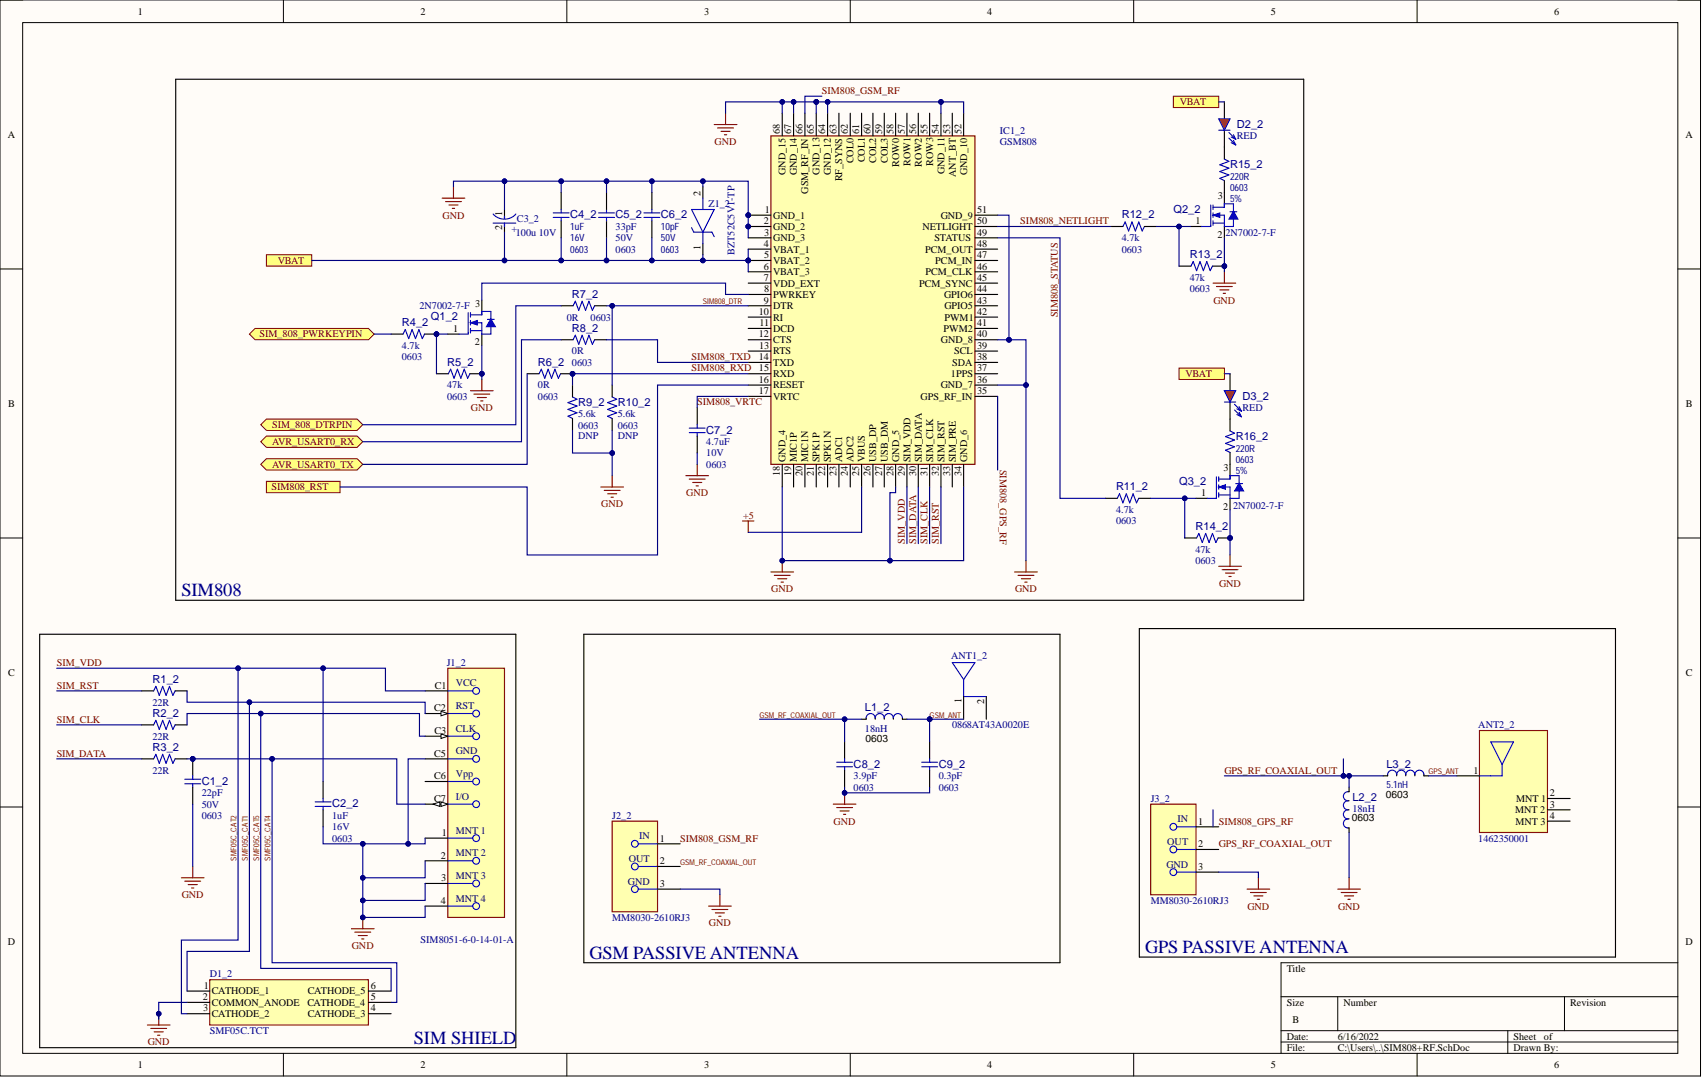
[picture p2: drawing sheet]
<svg xmlns="http://www.w3.org/2000/svg" width="381mm" height="241mm" viewBox="0 0 381 241" stroke-linecap="round" stroke-linejoin="round" font-family="sans-serif">
<defs><g id="words">
<g font-size="4.1" fill="#000080">
<text x="40.6" y="133.5">SIM808</text>
<text x="132" y="214.6">GSM PASSIVE ANTENNA</text>
<text x="256.3" y="213.3">GPS PASSIVE ANTENNA</text>
<text x="92.6" y="233.6">SIM SHIELD</text>
</g>
<g font-size="2.5" fill="#000080">
<text x="276.9" y="28.6">D2_2</text>
<text x="275.3" y="37.6">R15_2</text>
<text x="262.7" y="47.6">Q2_2</text>
<text x="127.7" y="48.9">C4_2</text>
<text x="137.8" y="48.9">C5_2</text>
<text x="148" y="48.9">C6_2</text>
<text x="251.1" y="48.9">R12_2</text>
<text x="266.3" y="57.8">R13_2</text>
<text x="96.4" y="71.7">Q1_2</text>
<text x="128" y="66.6">R7_2</text>
<text x="90" y="73">R4_2</text>
<text x="128" y="74.2">R8_2</text>
<text x="100.1" y="81.8">R5_2</text>
<text x="120.4" y="81.8">R6_2</text>
<text x="278.1" y="89.4">D3_2</text>
<text x="129.4" y="90.8">R9_2</text>
<text x="138.3" y="90.8">R10_2</text>
<text x="158.1" y="97.1">C7_2</text>
<text x="276.6" y="98.4">R16_2</text>
<text x="249.8" y="109.7">R11_2</text>
<text x="263.9" y="108.5">Q3_2</text>
<text x="267.6" y="118.6">R14_2</text>
<text x="34.1" y="152.8">R1_2</text>
<text x="34.1" y="160.4">R2_2</text>
<text x="193.6" y="159.2">L1_2</text>
<text x="34.1" y="168">R3_2</text>
<text x="191.1" y="171.8">C8_2</text>
<text x="210.1" y="171.8">C9_2</text>
<text x="310.4" y="171.8">L3_2</text>
<text x="45.2" y="175.7">C1_2</text>
<text x="302.8" y="179.2">L2_2</text>
<text x="74.4" y="180.7">C2_2</text>
</g>
<g font-size="2.3">
<text x="30.9" y="3.3">1</text>
<text x="94.1" y="3.3">2</text>
<text x="157.6" y="3.3">3</text>
<text x="221" y="3.3">4</text>
<text x="284.5" y="3.3">5</text>
<text x="347.9" y="3.3">6</text>
<text x="174.6" y="29.9" transform="rotate(-90 174.6 29.9)">68</text>
<text x="177.1" y="29.9" transform="rotate(-90 177.1 29.9)">67</text>
<text x="179.7" y="29.9" transform="rotate(-90 179.7 29.9)">66</text>
<text x="182.2" y="29.9" transform="rotate(-90 182.2 29.9)">65</text>
<text x="184.8" y="29.9" transform="rotate(-90 184.8 29.9)">64</text>
<text x="187.3" y="29.9" transform="rotate(-90 187.3 29.9)">63</text>
<text x="189.8" y="29.9" transform="rotate(-90 189.8 29.9)">62</text>
<text x="192.4" y="29.9" transform="rotate(-90 192.4 29.9)">61</text>
<text x="194.9" y="29.9" transform="rotate(-90 194.9 29.9)">60</text>
<text x="197.4" y="29.9" transform="rotate(-90 197.4 29.9)">59</text>
<text x="200" y="29.9" transform="rotate(-90 200 29.9)">58</text>
<text x="202.5" y="29.9" transform="rotate(-90 202.5 29.9)">57</text>
<text x="205.1" y="29.9" transform="rotate(-90 205.1 29.9)">56</text>
<text x="207.6" y="29.9" transform="rotate(-90 207.6 29.9)">55</text>
<text x="210.1" y="29.9" transform="rotate(-90 210.1 29.9)">54</text>
<text x="212.7" y="29.9" transform="rotate(-90 212.7 29.9)">53</text>
<text x="215.2" y="29.9" transform="rotate(-90 215.2 29.9)">52</text>
<text x="1.7" y="30.9">A</text>
<text x="377.3" y="30.9">A</text>
<text x="175.9" y="39.2" transform="rotate(-90 175.9 39.2)">GND_15</text>
<text x="178.4" y="39.2" transform="rotate(-90 178.4 39.2)">GND_14</text>
<text x="183.5" y="39.1" transform="rotate(-90 183.5 39.1)">GND_13</text>
<text x="186" y="39.2" transform="rotate(-90 186 39.2)">GND_12</text>
<text x="188.6" y="40.6" transform="rotate(-90 188.6 40.6)">RF_SYNS</text>
<text x="191.1" y="36.6" transform="rotate(-90 191.1 36.6)">COL0</text>
<text x="193.6" y="36.4" transform="rotate(-90 193.6 36.4)">COL1</text>
<text x="196.2" y="36.5" transform="rotate(-90 196.2 36.5)">COL2</text>
<text x="198.7" y="36.5" transform="rotate(-90 198.7 36.5)">COL3</text>
<text x="201.2" y="37.3" transform="rotate(-90 201.2 37.3)">ROW0</text>
<text x="203.8" y="37.1" transform="rotate(-90 203.8 37.1)">ROW1</text>
<text x="206.3" y="37.3" transform="rotate(-90 206.3 37.3)">ROW2</text>
<text x="208.9" y="37.2" transform="rotate(-90 208.9 37.2)">ROW3</text>
<text x="211.4" y="39" transform="rotate(-90 211.4 39)">GND_11</text>
<text x="213.9" y="39.6" transform="rotate(-90 213.9 39.6)">ANT_BT</text>
<text x="216.5" y="39.2" transform="rotate(-90 216.5 39.2)">GND_10</text>
<text x="156.8" y="43.9" transform="rotate(-90 156.8 43.9)">2</text>
<text x="171.2" y="47.7">1</text>
<text x="180.9" y="43.3" transform="rotate(-90 180.9 43.3)">GSM_RF_IN</text>
<text x="218.8" y="47.7">51</text>
<text x="272.6" y="44.6">3</text>
<text x="112.4" y="51.5" transform="rotate(-90 112.4 51.5)">2</text>
<text x="112.4" y="48.4" transform="rotate(-90 112.4 48.4)">1</text>
<text x="171" y="50.2">2</text>
<text x="171.1" y="52.7">3</text>
<text x="173.1" y="48.9">GND_1</text>
<text x="173.1" y="51.5">GND_2</text>
<text x="173.1" y="54">GND_3</text>
<text x="206.5" y="51.5">NETLIGHT</text>
<text x="209.2" y="54">STATUS</text>
<text x="210.6" y="48.9">GND_9</text>
<text x="218.8" y="52.7">49</text>
<text x="218.8" y="50.2">50</text>
<text x="267.7" y="50.2">1</text>
<text x="272.5" y="53.2">2</text>
<text x="156.8" y="55.9" transform="rotate(-90 156.8 55.9)">1</text>
<text x="171" y="55.3">4</text>
<text x="171" y="57.8">5</text>
<text x="173.1" y="56.5">VBAT_1</text>
<text x="173.1" y="59.1">VBAT_2</text>
<text x="207.1" y="56.5">PCM_OUT</text>
<text x="209.4" y="59.1">PCM_IN</text>
<text x="218.8" y="57.8">47</text>
<text x="218.8" y="55.3">48</text>
<text x="171" y="60.3">6</text>
<text x="171" y="62.9">7</text>
<text x="171" y="65.4">8</text>
<text x="173.1" y="61.6">VBAT_3</text>
<text x="173.1" y="64.1">VDD_EXT</text>
<text x="205.7" y="64.1">PCM_SYNC</text>
<text x="207.2" y="61.6">PCM_CLK</text>
<text x="218.8" y="65.4">44</text>
<text x="218.8" y="62.9">45</text>
<text x="218.8" y="60.3">46</text>
<text x="169.9" y="70.5">10</text>
<text x="171" y="67.9">9</text>
<text x="173.1" y="66.7">PWRKEY</text>
<text x="173.1" y="69.2">DTR</text>
<text x="173.1" y="71.7">RI</text>
<text x="211.4" y="66.7">GPIO6</text>
<text x="211.4" y="71.7">PWM1</text>
<text x="211.4" y="69.2">GPIO5</text>
<text x="218.8" y="70.5">42</text>
<text x="218.8" y="67.9">43</text>
<text x="101.4" y="74.3">1</text>
<text x="106.3" y="77.3">2</text>
<text x="169.9" y="75.5">12</text>
<text x="170" y="73">11</text>
<text x="173.1" y="74.3">DCD</text>
<text x="173.1" y="76.8">CTS</text>
<text x="210.6" y="76.8">GND_8</text>
<text x="211.2" y="74.3">PWM2</text>
<text x="218.8" y="75.5">40</text>
<text x="218.8" y="73">41</text>
<text x="169.9" y="80.6">14</text>
<text x="169.9" y="83.2">15</text>
<text x="169.9" y="78.1">13</text>
<text x="173.1" y="79.3">RTS</text>
<text x="173.1" y="81.9">TXD</text>
<text x="213.2" y="81.9">SDA</text>
<text x="213.6" y="79.3">SCL</text>
<text x="218.8" y="83.2">37</text>
<text x="218.8" y="80.6">38</text>
<text x="218.8" y="78.1">39</text>
<text x="169.9" y="85.7">16</text>
<text x="169.9" y="88.2">17</text>
<text x="173.1" y="84.4">RXD</text>
<text x="173.1" y="87">RESET</text>
<text x="173.1" y="89.5">VRTC</text>
<text x="206.1" y="89.5">GPS_RF_IN</text>
<text x="210.6" y="87">GND_7</text>
<text x="212.9" y="84.4">1PPS</text>
<text x="218.8" y="88.2">35</text>
<text x="218.8" y="85.7">36</text>
<text x="1.8" y="91.1">B</text>
<text x="377.4" y="91.1">B</text>
<text x="174.6" y="106.6" transform="rotate(-90 174.6 106.6)">18</text>
<text x="175.9" y="103.4" transform="rotate(-90 175.9 103.4)">GND_4</text>
<text x="177.1" y="106.6" transform="rotate(-90 177.1 106.6)">19</text>
<text x="178.4" y="103.4" transform="rotate(-90 178.4 103.4)">MIC1P</text>
<text x="179.7" y="106.6" transform="rotate(-90 179.7 106.6)">20</text>
<text x="180.9" y="103.4" transform="rotate(-90 180.9 103.4)">MIC1N</text>
<text x="182.2" y="106.5" transform="rotate(-90 182.2 106.5)">21</text>
<text x="183.5" y="103.4" transform="rotate(-90 183.5 103.4)">SPK1P</text>
<text x="184.8" y="106.6" transform="rotate(-90 184.8 106.6)">22</text>
<text x="186" y="103.4" transform="rotate(-90 186 103.4)">SPK1N</text>
<text x="187.3" y="106.6" transform="rotate(-90 187.3 106.6)">23</text>
<text x="188.6" y="103.4" transform="rotate(-90 188.6 103.4)">ADC1</text>
<text x="189.8" y="106.6" transform="rotate(-90 189.8 106.6)">24</text>
<text x="191.1" y="103.4" transform="rotate(-90 191.1 103.4)">ADC2</text>
<text x="192.4" y="106.6" transform="rotate(-90 192.4 106.6)">25</text>
<text x="193.6" y="103.4" transform="rotate(-90 193.6 103.4)">VBUS</text>
<text x="194.9" y="106.6" transform="rotate(-90 194.9 106.6)">26</text>
<text x="196.2" y="103.4" transform="rotate(-90 196.2 103.4)">USB_DP</text>
<text x="197.4" y="106.6" transform="rotate(-90 197.4 106.6)">27</text>
<text x="198.7" y="103.4" transform="rotate(-90 198.7 103.4)">USB_DM</text>
<text x="200" y="106.6" transform="rotate(-90 200 106.6)">28</text>
<text x="201.2" y="103.4" transform="rotate(-90 201.2 103.4)">GND_5</text>
<text x="202.5" y="106.6" transform="rotate(-90 202.5 106.6)">29</text>
<text x="203.8" y="103.4" transform="rotate(-90 203.8 103.4)">SIM_VDD</text>
<text x="205.1" y="106.6" transform="rotate(-90 205.1 106.6)">30</text>
<text x="206.3" y="103.4" transform="rotate(-90 206.3 103.4)">SIM_DATA</text>
<text x="207.6" y="106.5" transform="rotate(-90 207.6 106.5)">31</text>
<text x="208.9" y="103.4" transform="rotate(-90 208.9 103.4)">SIM_CLK</text>
<text x="210.1" y="106.6" transform="rotate(-90 210.1 106.6)">32</text>
<text x="211.4" y="103.4" transform="rotate(-90 211.4 103.4)">SIM_RST</text>
<text x="212.7" y="106.6" transform="rotate(-90 212.7 106.6)">33</text>
<text x="213.9" y="103.4" transform="rotate(-90 213.9 103.4)">SIM_PRE</text>
<text x="215.2" y="106.6" transform="rotate(-90 215.2 106.6)">34</text>
<text x="216.5" y="103.4" transform="rotate(-90 216.5 103.4)">GND_6</text>
<text x="273.9" y="105.5">3</text>
<text x="268.9" y="111">1</text>
<text x="273.8" y="114.1">2</text>
<text x="1.8" y="151.3">C</text>
<text x="97.3" y="154.1">C1</text>
<text x="377.4" y="151.3">C</text>
<text x="97.2" y="159.2">C2</text>
<text x="215.2" y="157.3" transform="rotate(-90 215.2 157.3)">1</text>
<text x="220.3" y="157.5" transform="rotate(-90 220.3 157.5)">2</text>
<text x="97.2" y="164.3">C3</text>
<text x="193.8" y="166.1">0603</text>
<text x="97.2" y="169.4">C5</text>
<text x="329.8" y="173.2">1</text>
<text x="97.2" y="174.4">C6</text>
<text x="97.2" y="179.5">C7</text>
<text x="310.2" y="178.5">0603</text>
<text x="339.4" y="179.5">MNT 1</text>
<text x="346.9" y="178.2">2</text>
<text x="268.2" y="184.6">1</text>
<text x="302.6" y="183.8">0603</text>
<text x="339.2" y="182">MNT 2</text>
<text x="339.3" y="184.6">MNT 3</text>
<text x="346.9" y="180.8">3</text>
<text x="346.9" y="183.3">4</text>
<text x="98.9" y="187.1">1</text>
<text x="147.7" y="188.4">1</text>
<text x="268.2" y="189.6">2</text>
<text x="98.7" y="192.2">2</text>
<text x="98.8" y="197.2">3</text>
<text x="147.7" y="193.4">2</text>
<text x="268.2" y="194.7">3</text>
<text x="98.7" y="202.3">4</text>
<text x="147.7" y="198.5">3</text>
<text x="1.7" y="211.5">D</text>
<text x="377.3" y="211.5">D</text>
<text x="45.6" y="221.3">1</text>
<text x="83" y="221.3">6</text>
<text x="288" y="217.5">Title</text>
<text x="45.4" y="223.9">2</text>
<text x="45.5" y="226.4">3</text>
<text x="47.5" y="222.6">CATHODE_1</text>
<text x="47.5" y="225.1">COMMON_ANODE</text>
<text x="47.5" y="227.7">CATHODE_2</text>
<text x="68.8" y="225.1">CATHODE_4</text>
<text x="68.9" y="222.6">CATHODE_5</text>
<text x="68.9" y="227.7">CATHODE_3</text>
<text x="83" y="223.9">5</text>
<text x="83" y="226.4">4</text>
<text x="288" y="225.1">Size</text>
<text x="300.7" y="225.1">Number</text>
<text x="351.5" y="225.1">Revision</text>
<text x="288" y="232.7">Date:</text>
<text x="289.3" y="228.9">B</text>
<text x="299.5" y="232.7">6/16/2022</text>
<text x="338.8" y="232.7">Sheet</text>
<text x="345.6" y="232.7">of</text>
<text x="30.9" y="239.1">1</text>
<text x="94.1" y="239.1">2</text>
<text x="157.6" y="239.1">3</text>
<text x="221" y="239.1">4</text>
<text x="284.5" y="239.1">5</text>
<text x="288" y="235.3">File:</text>
<text x="299.5" y="235.3">C:\Users\..\SIM808+RF.SchDoc</text>
<text x="338.8" y="235.3">Drawn By:</text>
<text x="347.9" y="239.1">6</text>
</g>
<g font-size="2.3" fill="#800000">
<text x="184" y="21">SIM808_GSM_RF</text>
<text x="264.1" y="23.6">VBAT</text>
<text x="160" y="32.4">GND</text>
<text x="99.1" y="48.9">GND</text>
<text x="228.4" y="50.2">SIM808_NETLIGHT</text>
<text x="62.2" y="59.1">VBAT</text>
<text x="236.8" y="71" transform="rotate(-90 236.8 71)">SIM808_STATUS</text>
<text x="271.6" y="67.9">GND</text>
<text x="58.1" y="75.5">SIM_808_PWRKEYPIN</text>
<text x="154.8" y="80.6">SIM808_TXD</text>
<text x="154.8" y="83.2">SIM808_RXD</text>
<text x="265.4" y="84.4">VBAT</text>
<text x="60.9" y="95.8">SIM_808_DTRPIN</text>
<text x="105.4" y="92">GND</text>
<text x="156.1" y="90.8">SIM808_VRTC</text>
<text x="60.9" y="99.6">AVR_USART0_RX</text>
<text x="60.9" y="104.7">AVR_USART0_TX</text>
<text x="223.8" y="105.2" transform="rotate(90 223.8 105.2)">SIM808_GPS_RF</text>
<text x="60.8" y="109.8">SIM808_RST</text>
<text x="134.6" y="113.6">GND</text>
<text x="153.6" y="111">GND</text>
<text x="166.4" y="116.1">+5</text>
<text x="202.5" y="121.7" transform="rotate(-90 202.5 121.7)">SIM_VDD</text>
<text x="205.1" y="121.7" transform="rotate(-90 205.1 121.7)">SIM_DATA</text>
<text x="207.6" y="121.7" transform="rotate(-90 207.6 121.7)">SIM_CLK</text>
<text x="210.1" y="121.7" transform="rotate(-90 210.1 121.7)">SIM_RST</text>
<text x="272.9" y="131.3">GND</text>
<text x="172.7" y="132.6">GND</text>
<text x="227.2" y="132.6">GND</text>
<text x="12.7" y="149.1">SIM_VDD</text>
<text x="12.7" y="154.1">SIM_RST</text>
<text x="12.7" y="161.7">SIM_CLK</text>
<text x="12.7" y="169.4">SIM_DATA</text>
<text x="274.1" y="173.2">GPS_RF_COAXIAL_OUT</text>
<text x="186.6" y="184.6">GND</text>
<text x="272.8" y="184.6">SIM808_GPS_RF</text>
<text x="152.3" y="188.4">SIM808_GSM_RF</text>
<text x="272.8" y="189.6">GPS_RF_COAXIAL_OUT</text>
<text x="40.7" y="201">GND</text>
<text x="279.2" y="203.6">GND</text>
<text x="299.5" y="203.6">GND</text>
<text x="158.7" y="207.4">GND</text>
<text x="78.8" y="212.5">GND</text>
<text x="33.1" y="234">GND</text>
</g>
<g font-size="2.3" fill="#000080">
<text x="223.8" y="29.9">IC1_2</text>
<text x="223.8" y="32.4">GSM808</text>
<text x="276.9" y="31.2">RED</text>
<text x="158.6" y="46.4">Z1_2</text>
<text x="114.5" y="52">+</text>
<text x="115.5" y="52.7">100u 10V</text>
<text x="115.7" y="49.7">C3_2</text>
<text x="137.8" y="51.5">33pF</text>
<text x="137.8" y="54">50V</text>
<text x="251.1" y="54">4.7k</text>
<text x="274.3" y="52.7">2N7002-7-F</text>
<text x="137.8" y="56.5">0603</text>
<text x="164.4" y="57" transform="rotate(-90 164.4 57)">BZT52C5V1-TP</text>
<text x="251.1" y="56.5">0603</text>
<text x="266.3" y="62.9">47k</text>
<text x="266.3" y="65.4">0603</text>
<text x="93.9" y="69.2">2N7002-7-F 3</text>
<text x="126.9" y="71.7">0R</text>
<text x="132.2" y="71.7">0603</text>
<text x="90" y="78.1">4.7k</text>
<text x="90" y="80.6">0603</text>
<text x="128" y="79.3">0R</text>
<text x="128" y="81.9">0603</text>
<text x="100.1" y="87">47k</text>
<text x="100.1" y="89.5">0603</text>
<text x="120.4" y="87">0R</text>
<text x="120.4" y="89.5">0603</text>
<text x="129.4" y="93.4">5.6k</text>
<text x="129.4" y="96">0603</text>
<text x="138.3" y="93.4">5.6k</text>
<text x="138.3" y="96">0603</text>
<text x="278.1" y="92">RED</text>
<text x="129.4" y="98.4">DNP</text>
<text x="138.3" y="98.4">DNP</text>
<text x="158.1" y="99.6">4.7uF</text>
<text x="158.1" y="102.2">10V</text>
<text x="158.1" y="104.7">0603</text>
<text x="276" y="113.8">2N7002-7-F</text>
<text x="249.8" y="114.8">4.7k</text>
<text x="249.8" y="117.4">0603</text>
<text x="267.6" y="123.7">47k</text>
<text x="267.6" y="126.3">0603</text>
<text x="100" y="149.1">J1_2</text>
<text x="212.9" y="147.6">ANT1_2</text>
<text x="102" y="153.6">VCC</text>
<text x="34.1" y="157.9">22R</text>
<text x="102" y="158.7">RST</text>
<text x="34.1" y="165.6">22R</text>
<text x="102" y="163.8">CLK</text>
<text x="193.6" y="163.8">18nH</text>
<text x="213.2" y="163">0868AT43A0020E</text>
<text x="330.9" y="163">ANT2_2</text>
<text x="34.1" y="173.2">22R</text>
<text x="102" y="168.8">GND</text>
<text x="102" y="173.9">Vpp</text>
<text x="45.2" y="178.2">22pF</text>
<text x="102" y="179">I/O</text>
<text x="191.1" y="174.4">3.9pF</text>
<text x="191.1" y="177">0603</text>
<text x="210.1" y="174.4">0.3pF</text>
<text x="210.1" y="177">0603</text>
<text x="257.6" y="179.5">J3_2</text>
<text x="45.2" y="180.8">50V</text>
<text x="45.2" y="183.3">0603</text>
<text x="74.4" y="183.3">1uF</text>
<text x="74.4" y="185.8">16V</text>
<text x="137" y="183.3">J2_2</text>
<text x="263.6" y="184.1">IN</text>
<text x="302.8" y="181.8">18nH</text>
<text x="74.4" y="188.4">0603</text>
<text x="102" y="186.6">MNT 1</text>
<text x="102" y="191.7">MNT 2</text>
<text x="143" y="187.9">IN</text>
<text x="261.3" y="189.1">OUT</text>
<text x="330.9" y="188.4">1462350001</text>
<text x="102" y="196.7">MNT 3</text>
<text x="140.8" y="192.9">OUT</text>
<text x="261.1" y="194.2">GND</text>
<text x="102" y="201.8">MNT 4</text>
<text x="140.6" y="198">GND</text>
<text x="257.6" y="202.3">MM8030-2610RJ3</text>
<text x="137" y="206.1">MM8030-2610RJ3</text>
<text x="94.2" y="211.2">SIM8051-6-0-14-01-A</text>
<text x="46.9" y="218.8">D1_2</text>
<text x="46.9" y="231.5">SMF05C.TCT</text>
</g>
<g font-size="2.2" fill="#000080">
<text x="275.3" y="40.2">220R</text>
<text x="275.3" y="42.8">0603</text>
<text x="275.3" y="45.3">5%</text>
<text x="127.7" y="51.5">1uF</text>
<text x="148" y="51.5">10pF</text>
<text x="127.7" y="54">16V</text>
<text x="127.7" y="56.6">0603</text>
<text x="148" y="54">50V</text>
<text x="148" y="56.6">0603</text>
<text x="276.6" y="101.1">220R</text>
<text x="276.6" y="103.6">0603</text>
<text x="276.6" y="106.1">5%</text>
<text x="310.4" y="176.5">5.1nH</text>
</g>
<g font-size="1.8" fill="#800000">
<text x="157.3" y="68.1">SIM808_DTR</text>
<text x="170" y="160.6">GSM_RF_COAXIAL_OUT</text>
<text x="208.1" y="160.6">GSM_ANT</text>
<text x="319.8" y="173.3">GPS_ANT</text>
<text x="52.9" y="192.7" transform="rotate(-90 52.9 192.7)">SMF05C_CAT2</text>
<text x="55.5" y="192.7" transform="rotate(-90 55.5 192.7)">SMF05C_CAT1</text>
<text x="58" y="192.7" transform="rotate(-90 58 192.7)">SMF05C_CAT5</text>
<text x="60.5" y="192.7" transform="rotate(-90 60.5 192.7)">SMF05C_CAT4</text>
<text x="152.3" y="193.6">GSM_RF_COAXIAL_OUT</text>
</g>
</g></defs>
<path d="M0 0h380.7v240.9h-380.7z" fill-rule="evenodd" fill="#fffcf8"/>
<path d="M0 0h380.7v240.9h-380.7z" fill="none" stroke="#000" stroke-width=".22"/>
<path d="M5.1 5.1h370.5v230.7h-370.5z" fill-rule="evenodd" fill="#fffcf8"/>
<g fill="none" stroke="#000" stroke-width=".22">
<path d="M0 0h5.1M63.4 0v5.1M126.9 0v5.1M190.3 0v5.1M253.8 0v5.1M317.2 0v5.1M375.6 0h5.1v5.1M5.1 5.1h370.5v230.7h-370.5zM0 60.2h5.1M375.6 60.2h5.1M0 120.4h5.1M375.6 120.4h5.1"/>
<path d="M0 180.6h5.1M375.6 180.6h5.1M375.6 215.5h-88.8v20.3M63.4 235.8v5.1M126.9 235.8v5.1M190.3 235.8v5.1M253.8 235.8v5.1M286.8 223.1h88.8M286.8 230.7h88.8M286.8 233.2h88.8M299.5 223.1v7.6M317.2 235.8v5.1"/>
<path d="M337.5 230.7v5.1M350.2 223.1v7.6M380.7 235.8v5.1"/>
</g>
<path d="M172.6 128h5M173.3 128.8h3.6M174.1 129.5h2M174.9 130.3h.5M175.1 125.5v2.5M227.1 128h5.1M227.9 128.8h3.5M228.7 129.5h2M229.4 130.3h.5M229.7 125.5v2.5" fill="none" stroke="#800000" stroke-width=".25"/>
<circle cx="175.1" cy="125.5" r=".51" fill="#000080"/>
<circle cx="175.1" cy="125.5" r=".51" fill="none" stroke="#000080" stroke-width=".22"/>
<g fill="none" stroke="#800000" stroke-width=".25">
<path d="M159.9 27.9h5.1M160.6 28.6h3.6M161.4 29.4h2M162.2 30.2h.5M162.4 25.3v2.6M99 44.4h5M99.7 45.1h3.6M100.5 45.9h2M101.3 46.6h.5M101.5 41.8v2.6M134.5 109h5.1M135.3 109.8h3.5"/>
<path d="M136 110.5h2.1M136.8 111.3h.5M137 106.5v2.5M166.2 116.6h2.6M167.5 116.6v2.6"/>
</g>
<path d="M39.3 17.7h252.5v116.7h-252.5zM135.8 43.1v3.8M135.8 49.4v3.8" fill="none" stroke="#000" stroke-width=".25"/>
<path d="M134 47.7h3.5M134 48.7h3.5M135.8 46.9v.8M135.8 48.7v.7" fill="none" stroke="#00f" stroke-width=".25"/>
<path d="M59.6 57h10.2v2.6h-10.2z" fill-rule="evenodd" fill="#ffff80"/>
<path d="M59.6 57h10.2v2.6h-10.2z" fill="none" stroke="#800000" stroke-width=".22"/>
<path d="M58.4 95.1l1.2-1.3h20.3l1.3 1.3-1.3 1.2h-20.3z" fill-rule="evenodd" fill="#ffff80"/>
<path d="M58.4 95.1l1.2-1.3h20.3l1.3 1.3-1.3 1.2h-20.3z" fill="none" stroke="#800000" stroke-width=".22"/>
<path d="M58.4 98.9l1.2-1.3h20.3l1.3 1.3-1.3 1.2h-20.3z" fill-rule="evenodd" fill="#ffff80"/>
<path d="M58.4 98.9l1.2-1.3h20.3l1.3 1.3-1.3 1.2h-20.3z" fill="none" stroke="#800000" stroke-width=".22"/>
<path d="M58.4 103.9l1.2-1.2h20.3l1.3 1.2-1.3 1.3h-20.3z" fill-rule="evenodd" fill="#ffff80"/>
<path d="M58.4 103.9l1.2-1.2h20.3l1.3 1.2-1.3 1.3h-20.3z" fill="none" stroke="#800000" stroke-width=".22"/>
<path d="M78.7 207.9h5M79.4 208.7h3.6M80.2 209.4h2M81 210.2h.5M81.2 205.4v2.5" fill="none" stroke="#800000" stroke-width=".25"/>
<circle cx="81.2" cy="205.4" r=".51" fill="#000080"/>
<circle cx="81.2" cy="205.4" r=".51" fill="none" stroke="#000080" stroke-width=".22"/>
<circle cx="43.1" cy="169.9" r=".51" fill="#000080"/>
<circle cx="43.1" cy="169.9" r=".51" fill="none" stroke="#000080" stroke-width=".22"/>
<path d="M43.1 169.9v3.8" fill="none" stroke="#000" stroke-width=".25"/>
<circle cx="43.1" cy="169.9" r=".51" fill="#000080"/>
<circle cx="43.1" cy="169.9" r=".51" fill="none" stroke="#000080" stroke-width=".22"/>
<path d="M41.4 175.4h3.5M41.4 174.4h3.5M43.1 173.7v.7M43.1 175.4v.8" fill="none" stroke="#00f" stroke-width=".25"/>
<path d="M43.1 176.2v3.8" fill="none" stroke="#000" stroke-width=".25"/>
<path d="M33 229.4h5.1M33.8 230.2h3.5M34.5 231h2M35.3 231.7h.5M35.5 226.9v2.5" fill="none" stroke="#800000" stroke-width=".25"/>
<circle cx="35.5" cy="226.9" r=".51" fill="#000080"/>
<circle cx="35.5" cy="226.9" r=".51" fill="none" stroke="#000080" stroke-width=".22"/>
<path d="M40.6 196.5h5.1M41.4 197.2h3.5M42.1 198h2.1M42.9 198.8h.5M43.1 193.9v2.6" fill="none" stroke="#800000" stroke-width=".25"/>
<path d="M8.9 142h106.6v92.5h-106.6z" fill="none" stroke="#000" stroke-width=".25"/>
<path d="M55.8 74.8l1.3-1.3h25.4l1.2 1.3-1.2 1.3h-25.4z" fill-rule="evenodd" fill="#ffff80"/>
<path d="M55.8 74.8l1.3-1.3h25.4l1.2 1.3-1.2 1.3h-25.4z" fill="none" stroke="#800000" stroke-width=".22"/>
<g fill="none" stroke="#800000" stroke-width=".25">
<path d="M105.3 87.5h5.1M106.1 88.2h3.5M106.8 89h2.1M107.6 89.7h.5M107.9 84.9v2.6M153.5 106.5h5.1M154.3 107.2h3.6M155.1 108h2M155.8 108.8h.5M156.1 103.9v2.6M189.1 177.5v2.5M186.5 180h5.1"/>
<path d="M187.3 180.8h3.5M188 181.5h2.1M188.8 182.3h.5"/>
</g>
<circle cx="189.1" cy="177.5" r=".51" fill="#000080"/>
<circle cx="189.1" cy="177.5" r=".51" fill="none" stroke="#000080" stroke-width=".22"/>
<path d="M213.2 148.3h5l-2.5 3.8zM215.7 152.1v3.8h5.1" fill="none" stroke="#00f" stroke-width=".25"/>
<path d="M130.7 142h106.6v73.5h-106.6zM215.7 155.9v5.1M220.8 155.9v5.1" fill="none" stroke="#000" stroke-width=".25"/>
<path d="M331.2 163.5h15.2v22.8h-15.2z" fill-rule="evenodd" fill="#ffffb0"/>
<path d="M331.2 163.5h15.2v22.8h-15.2zM299.5 199h5M300.2 199.8h3.6M302 196.5v2.5M301 200.5h2M301.7 201.3h.6" fill="none" stroke="#800000" stroke-width=".25"/>
<path d="M333.7 166.1h5.1l-2.5 5zM336.3 171.1v2.6h-5.1" fill="none" stroke="#00f" stroke-width=".25"/>
<path d="M255 140.7h106.6v73.5h-106.6zM326.1 173.7h5.1M346.4 178.7h5.1M346.4 181.3h5.1M346.4 183.8h5.1" fill="none" stroke="#000" stroke-width=".25"/>
<path d="M262.7 21.5h10.1v2.6h-10.1z" fill-rule="evenodd" fill="#ffff80"/>
<path d="M262.7 21.5h10.1v2.6h-10.1z" fill="none" stroke="#800000" stroke-width=".22"/>
<path d="M263.9 82.4h10.2v2.5h-10.2z" fill-rule="evenodd" fill="#ffff80"/>
<path d="M263.9 82.4h10.2v2.5h-10.2z" fill="none" stroke="#800000" stroke-width=".22"/>
<path d="M59.6 107.7h16.5v2.6h-16.5z" fill-rule="evenodd" fill="#ffff80"/>
<path d="M59.6 107.7h16.5v2.6h-16.5z" fill="none" stroke="#800000" stroke-width=".22"/>
<g fill="none" stroke="#00f" stroke-width=".25">
<path d="M104.8 70v4.5M105.3 70.5h2.6M105.3 72.2h2.6v2.6M105.3 74h2.6M105.3 70v1M105.3 71.7v1.1M105.3 73.5v1M128.2 88.9l1 .5-2.1 .7 2.1 .8-2.1 .7 2.1 .8-2.1 .8 1.1 .5M137 88.9l1.1 .5-2.1 .7 2.1 .8-2.1 .7 2.1 .8-2.1 .8 1 .5M154.3 96.8h3.6M154.3 95.8h3.6M156.1 95.1v.7"/>
<path d="M156.1 96.8v.8M34.4 154.6l.5-1 .8 2.1 .7-2.1 .8 2.1 .7-2.1 .8 2.1 .5-1.1M34.4 162.3l.5-1.1 .8 2.1 .7-2.1 .8 2.1 .7-2.1 .8 2.1 .5-1M34.4 169.9l.5-1.1 .8 2.1 .7-2.1 .8 2.1 .7-2.1 .8 2.1 .5-1M70.6 179.5h3.5M72.3 178.7v.8M187.3 171.6h3.5M187.3 170.6h3.5M189.1 169.9v.7M189.1 171.6v.8M193.9 160.7a1.02 1.02 0 0 1 1-1 1.02 1.02 0 0 1 1 1 1.02 1.02 0 0 1 1-1 1.02 1.02 0 0 1 1 1 1.02 1.02 0 0 1 1.1-1 1.02 1.02 0 0 1 1 1 1.02 1.02 0 0 1 1-1 1.02 1.02 0 0 1 1 1M206.3 171.6h3.6"/>
<path d="M206.3 170.6h3.6M208.1 169.9v.7M208.1 171.6v.8M301.7 177.2a1.01 1.01 0 0 0-1 1 1.01 1.01 0 0 0 1 1 1.01 1.01 0 0 0-1 1.1 1.01 1.01 0 0 0 1 1 1.01 1.01 0 0 0-1 1 1.01 1.01 0 0 0 1 1 1.01 1.01 0 0 0-1 1 1.01 1.01 0 0 0 1 1M70.6 180.5h3.5M72.3 180.5v.8"/>
</g>
<g fill="none" stroke="#000" stroke-width=".25">
<path d="M100.2 74.8h2.6M107.9 67.2v2.5M107.9 74.8v2.5M128.2 86.2v2.7M128.2 93.7v2.6M137 86.2v2.7M137 93.7v2.6M156.1 91.3v3.8M156.1 97.6v3.8M31.7 154.6h2.7M39.2 154.6h2.7M31.7 162.3h2.7"/>
<path d="M31.7 169.9h2.7M39.2 162.3h2.7M39.2 169.9h2.7M72.3 174.9v3.8M189.1 166.1v3.8M189.1 172.4v3.8M193.9 160.7v.3h-1M195.9 160.7v.3M197.9 160.7v.3M200 160.7v.3M202 160.7v.3h1M208.1 166.1v3.8"/>
<path d="M208.1 172.4v3.8M301.7 179.2h.3M302 176.2v1h-.3M72.3 181.3v3.8M301.7 185.3h.3v1M301.7 183.3h.3M301.7 181.3h.3"/>
</g>
<path d="M105.3 72.2l1.5-.5v1.1z" fill="#00f"/>
<path d="M105.3 72.2l1.5-.5v1.1z" fill="none" stroke="#00f" stroke-width=".22"/>
<path d="M107.9 74.8h2M109.9 69.7h-2v.8" fill="none" stroke="#00f" stroke-width=".25"/>
<path d="M109.9 71.4l1 1.7h-2z" fill="#00f"/>
<path d="M109.9 71.4l1 1.7h-2z" fill="none" stroke="#00f" stroke-width=".22"/>
<path d="M104.8 74.5v.3h-2M109.1 71.5h1.5M109.9 69.7v5.1" fill="none" stroke="#00f" stroke-width=".25"/>
<circle cx="97.7" cy="74.8" r=".51" fill="#000080"/>
<circle cx="97.7" cy="74.8" r=".51" fill="none" stroke="#000080" stroke-width=".22"/>
<path d="M90.2 74.8l.5-1 .8 2 .7-2 .8 2 .8-2 .7 2 .5-1" fill="none" stroke="#00f" stroke-width=".25"/>
<path d="M87.6 74.8h2.6M95 74.8h2.7" fill="none" stroke="#000" stroke-width=".25"/>
<circle cx="97.7" cy="74.8" r=".51" fill="#000080"/>
<circle cx="97.7" cy="74.8" r=".51" fill="none" stroke="#000080" stroke-width=".22"/>
<circle cx="107.9" cy="83.7" r=".51" fill="#000080"/>
<circle cx="107.9" cy="83.7" r=".51" fill="none" stroke="#000080" stroke-width=".22"/>
<path d="M100.4 83.7l.5-1.1 .7 2.1 .8-2.1 .8 2.1 .7-2.1 .8 2.1 .5-1" fill="none" stroke="#00f" stroke-width=".25"/>
<path d="M97.7 83.7h2.7M105.2 83.7h2.7" fill="none" stroke="#000" stroke-width=".25"/>
<circle cx="107.9" cy="83.7" r=".51" fill="#000080"/>
<circle cx="107.9" cy="83.7" r=".51" fill="none" stroke="#000080" stroke-width=".22"/>
<path d="M271.5 63.4h5.1M272.3 64.1h3.6M273.1 64.9h2M273.8 65.7h.5M274.1 60.8v2.6" fill="none" stroke="#800000" stroke-width=".25"/>
<path d="M266.5 50.7h2.5M274.1 43.1v2.5M274.1 50.7v2.5" fill="none" stroke="#000" stroke-width=".25"/>
<path d="M271 45.9v4.5M271.5 46.4h2.6M271.5 48.2h2.6v2.5M271.5 49.9h2.6M271.5 45.9v1M271.5 47.7v1M271.5 49.4v1" fill="none" stroke="#00f" stroke-width=".25"/>
<path d="M271.5 48.2l1.6-.5v1z" fill="#00f"/>
<path d="M271.5 48.2l1.6-.5v1z" fill="none" stroke="#00f" stroke-width=".22"/>
<path d="M274.1 50.7h2M276.1 45.6h-2v.8" fill="none" stroke="#00f" stroke-width=".25"/>
<path d="M276.1 47.3l1 1.8h-2z" fill="#00f"/>
<path d="M276.1 47.3l1 1.8h-2z" fill="none" stroke="#00f" stroke-width=".22"/>
<path d="M251.4 50.7l.5-1 .7 2 .8-2 .8 2 .7-2 .8 2 .5-1M271 50.4v.3h-2M275.3 47.4h1.6M276.1 45.6v5.1" fill="none" stroke="#00f" stroke-width=".25"/>
<path d="M248.7 50.7h2.7M256.2 50.7h2.7" fill="none" stroke="#000" stroke-width=".25"/>
<circle cx="274.1" cy="59.6" r=".51" fill="#000080"/>
<circle cx="274.1" cy="59.6" r=".51" fill="none" stroke="#000080" stroke-width=".22"/>
<path d="M266.6 59.6l.5-1 .8 2 .7-2 .8 2 .7-2 .8 2 .5-1" fill="none" stroke="#00f" stroke-width=".25"/>
<path d="M263.9 59.6h2.7M271.4 59.6h2.7" fill="none" stroke="#000" stroke-width=".25"/>
<circle cx="274.1" cy="59.6" r=".51" fill="#000080"/>
<circle cx="274.1" cy="59.6" r=".51" fill="none" stroke="#000080" stroke-width=".22"/>
<path d="M272.8 126.8h5.1M273.6 127.5h3.5M274.3 128.3h2.1M275.1 129h.5M275.3 124.2v2.6" fill="none" stroke="#800000" stroke-width=".25"/>
<path d="M267.7 111.5h2.6M275.3 103.9v2.6M275.3 111.5v2.6" fill="none" stroke="#000" stroke-width=".25"/>
<path d="M272.3 106.7v4.6M272.8 107.2h2.5M272.8 109h2.5v2.5M272.8 110.8h2.5M272.8 106.7v1M272.8 108.5v1M272.8 110.3v1" fill="none" stroke="#00f" stroke-width=".25"/>
<path d="M272.8 109l1.5-.5v1z" fill="#00f"/>
<path d="M272.8 109l1.5-.5v1z" fill="none" stroke="#00f" stroke-width=".22"/>
<path d="M275.3 111.5h2.1M277.4 106.5h-2.1v.7" fill="none" stroke="#00f" stroke-width=".25"/>
<path d="M277.4 108.1l1 1.8h-2z" fill="#00f"/>
<path d="M277.4 108.1l1 1.8h-2z" fill="none" stroke="#00f" stroke-width=".22"/>
<path d="M250.1 111.5l.5-1 .8 2.1 .7-2.1 .8 2.1 .8-2.1 .7 2.1 .5-1.1M272.3 111.3v.2h-2M276.6 108.3h1.5M277.4 106.5v5" fill="none" stroke="#00f" stroke-width=".25"/>
<path d="M247.4 111.5h2.7M254.9 111.5h2.7" fill="none" stroke="#000" stroke-width=".25"/>
<circle cx="275.4" cy="120.4" r=".51" fill="#000080"/>
<circle cx="275.4" cy="120.4" r=".51" fill="none" stroke="#000080" stroke-width=".22"/>
<path d="M267.9 120.4l.5-1 .7 2 .8-2 .8 2 .7-2 .8 2 .5-1" fill="none" stroke="#00f" stroke-width=".25"/>
<path d="M265.2 120.4h2.7M272.7 120.4h2.6" fill="none" stroke="#000" stroke-width=".25"/>
<circle cx="275.4" cy="120.4" r=".51" fill="#000080"/>
<circle cx="275.4" cy="120.4" r=".51" fill="none" stroke="#000080" stroke-width=".22"/>
<path d="M128.3 68.4l.5-1 .8 2.1 .7-2.1 .8 2.1 .7-2.1 .8 2.1 .5-1.1" fill="none" stroke="#00f" stroke-width=".25"/>
<path d="M125.6 68.4h2.7M133.1 68.4h2.7" fill="none" stroke="#000" stroke-width=".25"/>
<circle cx="128.2" cy="83.7" r=".51" fill="#000080"/>
<circle cx="128.2" cy="83.7" r=".51" fill="none" stroke="#000080" stroke-width=".22"/>
<path d="M120.7 83.7l.5-1.1 .7 2.1 .8-2.1 .8 2.1 .7-2.1 .8 2.1 .5-1" fill="none" stroke="#00f" stroke-width=".25"/>
<path d="M118 83.7h2.7M125.5 83.7h2.7" fill="none" stroke="#000" stroke-width=".25"/>
<circle cx="128.2" cy="83.7" r=".51" fill="#000080"/>
<circle cx="128.2" cy="83.7" r=".51" fill="none" stroke="#000080" stroke-width=".22"/>
<path d="M128.3 76.1l.5-1.1 .8 2.1 .7-2.1 .8 2.1 .7-2.1 .8 2.1 .5-1" fill="none" stroke="#00f" stroke-width=".25"/>
<path d="M274.1 22.8v3.8M274.1 29.1v3.9M125.6 76.1h2.7M133.1 76.1h2.7" fill="none" stroke="#000" stroke-width=".25"/>
<path d="M272.8 26.6h2.5l-1.2 2.5z" fill="#f00"/>
<path d="M272.8 26.6h2.5l-1.2 2.5zM272.8 29.1h2.5M275.1 30.9l1.5 1.5M275.1 29.7l1.5 1.5M275.6 30.7l1 .5M275.6 31.9l1 .5M276.1 30.2l.5 1M276.1 31.4l.5 1" fill="none" stroke="#00f" stroke-width=".25"/>
<path d="M275.3 83.7v3.8M275.3 90v3.8" fill="none" stroke="#000" stroke-width=".25"/>
<path d="M274.1 87.5h2.5l-1.3 2.5z" fill="#f00"/>
<g fill="none" stroke="#00f" stroke-width=".25">
<path d="M274.1 35.6l1 .5-2 .8 2 .7-2 .8 2 .8-2 .7 1 .5M110.4 47.9a3.4 3.4 0 0 0 5.1 0M110.4 49.9h5.1M112.9 48.4v.5M112.9 49.9v.8M123.8 48.7h3.6M123.8 47.7h3.6M125.6 46.9v.8M125.6 48.7v.7M144.1 48.7h3.6M144.1 47.7h3.6M145.9 46.9v.8"/>
<path d="M145.9 48.7v.7M274.1 87.5h2.5l-1.3 2.5zM274.1 90h2.5M275.3 96.5l1.1 .5-2.1 .7 2.1 .8-2.1 .8 2.1 .7-2.1 .8 1 .5M276.4 91.8l1.5 1.5M276.4 90.5l1.5 1.5M276.9 91.5l1 .5M276.9 92.8l1 .5M277.4 91l.5 1M277.4 92.3l.5 1"/>
</g>
<path d="M274.1 33v2.6M112.9 46.9v2M112.9 49.9v2.1M125.6 43.1v3.8M125.6 49.4v3.8M145.9 43.1v3.8M145.9 49.4v3.8M274.1 40.4v2.7M275.3 93.8v2.7M275.3 101.3v2.6" fill="none" stroke="#000" stroke-width=".25"/>
<path d="M100.2 149.6h12.7v55.8h-12.7z" fill-rule="evenodd" fill="#ffffb0"/>
<path d="M100.2 149.6h12.7v55.8h-12.7z" fill="none" stroke="#800000" stroke-width=".25"/>
<g fill="none" stroke="#00f" stroke-width=".25">
<path d="M100.2 154.6h5.6M100.2 159.7h5.6M100.2 164.8h5.6M100.2 169.9h5.6M100.2 174.9h5.6M100.2 180h5.6M100.2 187.6h5.6M100.2 192.7h5.6M100.2 197.8h5.6M100.2 202.8h5.6"/>
<circle cx="106.6" cy="159.7" r=".76"/>
<circle cx="106.6" cy="154.7" r=".76"/>
<circle cx="106.6" cy="174.9" r=".76"/>
<circle cx="106.6" cy="169.9" r=".76"/>
<circle cx="106.6" cy="164.8" r=".76"/>
<circle cx="106.6" cy="187.6" r=".76"/>
<circle cx="106.6" cy="192.7" r=".76"/>
<circle cx="106.6" cy="180" r=".76"/>
<circle cx="106.6" cy="197.8" r=".76"/>
<circle cx="106.6" cy="202.8" r=".76"/>
</g>
<path d="M95.2 154.6h5M95.2 159.7h5M95.2 187.6h5M95.2 192.7h5M95.2 197.8h5M95.2 202.8h5" fill="none" stroke="#000" stroke-width=".25"/>
<path d="M98.7 159.2l1.5 .5-1.5 .5z" fill="#f8fcff"/>
<path d="M98.7 159.2l1.5 .5-1.5 .5z" fill="none" stroke="#000" stroke-width=".22"/>
<path d="M95.2 164.8h5" fill="none" stroke="#000" stroke-width=".25"/>
<path d="M98.7 164.3l1.5 .5-1.5 .5z" fill="#f8fcff"/>
<path d="M98.7 164.3l1.5 .5-1.5 .5z" fill="none" stroke="#000" stroke-width=".22"/>
<path d="M95.2 169.9h5M95.2 174.9h5M95.2 180h5" fill="none" stroke="#000" stroke-width=".25"/>
<path d="M98.7 179.5l1.5 .5-1.5 .5z" fill="#f8fcff"/>
<path d="M98.7 179.5l1.5 .5-1.5 .5z" fill="none" stroke="#000" stroke-width=".22"/>
<path d="M96.9 180l1.6-.5v1z" fill="#f8fcff"/>
<path d="M96.9 180l1.6-.5v1z" fill="none" stroke="#000" stroke-width=".22"/>
<path d="M137 183.8h10.2v20.3h-10.2z" fill-rule="evenodd" fill="#ffffb0"/>
<path d="M137 183.8h10.2v20.3h-10.2zM158.6 202.8h5.1M159.4 203.6h3.5M160.1 204.3h2.1M160.9 205.1h.5M161.1 200.3v2.5" fill="none" stroke="#800000" stroke-width=".25"/>
<g fill="none" stroke="#00f" stroke-width=".25">
<path d="M142.9 188.9h4.3M142.9 193.9h4.3M142.9 199h4.3"/>
<circle cx="142.1" cy="199" r=".76"/>
<circle cx="142.1" cy="194" r=".76"/>
<circle cx="142.1" cy="188.9" r=".76"/>
</g>
<path d="M147.2 188.9h5.1M147.2 193.9h5.1M147.2 199h5.1" fill="none" stroke="#000" stroke-width=".25"/>
<path d="M257.6 180h10.1v20.3h-10.1z" fill-rule="evenodd" fill="#ffffb0"/>
<path d="M257.6 180h10.1v20.3h-10.1zM279.2 199h5M279.9 199.8h3.6M281.7 196.5v2.5M280.7 200.5h2M281.4 201.3h.5" fill="none" stroke="#800000" stroke-width=".25"/>
<g fill="none" stroke="#00f" stroke-width=".25">
<path d="M310.6 173.4a1.02 1.02 0 0 1 1-1 1.02 1.02 0 0 1 1.1 1 1.02 1.02 0 0 1 1-1 1.02 1.02 0 0 1 1 1 1.02 1.02 0 0 1 1-1 1.02 1.02 0 0 1 1 1 1.02 1.02 0 0 1 1-1 1.02 1.02 0 0 1 1 1M263.4 185.1h4.3M263.4 190.1h4.3M263.4 195.2h4.3"/>
<circle cx="262.7" cy="195.2" r=".76"/>
<circle cx="262.7" cy="185.1" r=".76"/>
<circle cx="262.7" cy="190.1" r=".76"/>
</g>
<path d="M310.6 173.4v.3h-1M312.7 173.4v.3M314.7 173.4v.3M316.7 173.4v.3M318.7 173.4v.3h1.1M267.7 185.1h5.1M267.7 190.1h5.1M267.7 195.2h5.1" fill="none" stroke="#000" stroke-width=".25"/>
<path d="M46.9 219.3h35.6v10.1h-35.6z" fill-rule="evenodd" fill="#ffffb0"/>
<path d="M46.9 219.3h35.6v10.1h-35.6z" fill="none" stroke="#800000" stroke-width=".25"/>
<path d="M157.3 41.8v2.6M157.3 54.5v2.5M41.9 221.8h5M41.9 224.4h5M41.9 226.9h5M82.5 221.8h5.1M82.5 224.4h5.1M82.5 226.9h5.1" fill="none" stroke="#000" stroke-width=".25"/>
<path d="M154.8 46.9h5.1l-2.6 5.1zM154.8 51l.5 1h4.1l.5 1M157.3 44.4v2.5M157.3 52v2.5" fill="none" stroke="#00f" stroke-width=".25"/>
<circle cx="208.1" cy="161" r=".51" fill="#000080"/>
<circle cx="208.1" cy="161" r=".51" fill="none" stroke="#000080" stroke-width=".22"/>
<circle cx="167.5" cy="48.2" r=".51" fill="#000080"/>
<circle cx="167.5" cy="48.2" r=".51" fill="none" stroke="#000080" stroke-width=".22"/>
<circle cx="167.5" cy="50.7" r=".51" fill="#000080"/>
<circle cx="167.5" cy="50.7" r=".51" fill="none" stroke="#000080" stroke-width=".22"/>
<circle cx="167.5" cy="58.3" r=".51" fill="#000080"/>
<circle cx="167.5" cy="58.3" r=".51" fill="none" stroke="#000080" stroke-width=".22"/>
<path d="M172.6 30.4h45.6v73.5h-45.6z" fill-rule="evenodd" fill="#ffffb0"/>
<path d="M172.6 30.4h45.6v73.5h-45.6z" fill="none" stroke="#800000" stroke-width=".25"/>
<path d="M167.5 48.2h5.1" fill="none" stroke="#000" stroke-width=".25"/>
<circle cx="167.5" cy="48.2" r=".51" fill="#000080"/>
<circle cx="167.5" cy="48.2" r=".51" fill="none" stroke="#000080" stroke-width=".22"/>
<path d="M167.5 50.7h5.1" fill="none" stroke="#000" stroke-width=".25"/>
<circle cx="167.5" cy="50.7" r=".51" fill="#000080"/>
<circle cx="167.5" cy="50.7" r=".51" fill="none" stroke="#000080" stroke-width=".22"/>
<path d="M167.5 53.2h5.1M167.5 55.8h5.1M167.5 58.3h5.1" fill="none" stroke="#000" stroke-width=".25"/>
<circle cx="167.5" cy="58.3" r=".51" fill="#000080"/>
<circle cx="167.5" cy="58.3" r=".51" fill="none" stroke="#000080" stroke-width=".22"/>
<g fill="none" stroke="#000" stroke-width=".25">
<path d="M175.1 25.3v5.1M177.6 25.3v5.1M180.2 25.3v5.1M182.7 25.3v5.1M185.3 25.3v5.1M187.8 25.3v5.1M190.3 25.3v5.1M192.9 25.3v5.1M195.4 25.3v5.1M197.9 25.3v5.1M200.5 25.3v5.1M203 25.3v5.1"/>
<path d="M205.6 25.3v5.1M208.1 25.3v5.1M210.6 25.3v5.1M213.2 25.3v5.1M215.7 25.3v5.1M218.2 58.3h5.1M218.2 55.8h5.1M218.2 53.2h5.1M218.2 50.7h5.1M218.2 48.2h5.1M167.5 60.8h5.1M167.5 63.4h5.1"/>
<path d="M167.5 65.9h5.1M167.5 68.4h5.1M167.5 71h5.1M167.5 73.5h5.1M167.5 76.1h5.1M167.5 78.6h5.1M218.2 60.8h5.1M218.2 63.4h5.1M218.2 65.9h5.1M218.2 68.4h5.1M218.2 71h5.1M218.2 73.5h5.1"/>
<path d="M218.2 76.1h5.1M218.2 78.6h5.1M167.5 81.1h5.1M167.5 83.7h5.1M167.5 86.2h5.1M167.5 88.7h5.1M218.2 81.1h5.1M218.2 83.7h5.1M218.2 86.2h5.1M218.2 88.7h5.1M175.1 103.9v5.1M177.6 103.9v5.1"/>
<path d="M180.2 103.9v5.1M182.7 103.9v5.1M185.3 103.9v5.1M187.8 103.9v5.1M190.3 103.9v5.1M192.9 103.9v5.1M195.4 103.9v5.1M197.9 103.9v5.1M200.5 103.9v5.1M203 103.9v5.1M205.6 103.9v5.1M208.1 103.9v5.1"/>
<path d="M210.6 103.9v5.1M213.2 103.9v5.1M215.7 103.9v5.1"/>
</g>
<path d="M162.4 25.3v-2.5h12.7v2.5" fill="none" stroke="#000080" stroke-width=".25"/>
<circle cx="175.1" cy="22.8" r=".51" fill="#000080"/>
<circle cx="175.1" cy="22.8" r=".51" fill="none" stroke="#000080" stroke-width=".22"/>
<path d="M175.1 22.8h2.5v2.5" fill="none" stroke="#000080" stroke-width=".25"/>
<circle cx="177.6" cy="22.8" r=".51" fill="#000080"/>
<circle cx="177.6" cy="22.8" r=".51" fill="none" stroke="#000080" stroke-width=".22"/>
<circle cx="175.1" cy="22.8" r=".51" fill="#000080"/>
<circle cx="175.1" cy="22.8" r=".51" fill="none" stroke="#000080" stroke-width=".22"/>
<path d="M182.7 22.8v2.5" fill="none" stroke="#000080" stroke-width=".25"/>
<circle cx="182.7" cy="22.8" r=".51" fill="#000080"/>
<circle cx="182.7" cy="22.8" r=".51" fill="none" stroke="#000080" stroke-width=".22"/>
<path d="M177.6 22.8h5.1" fill="none" stroke="#000080" stroke-width=".25"/>
<circle cx="182.7" cy="22.8" r=".51" fill="#000080"/>
<circle cx="182.7" cy="22.8" r=".51" fill="none" stroke="#000080" stroke-width=".22"/>
<circle cx="177.6" cy="22.8" r=".51" fill="#000080"/>
<circle cx="177.6" cy="22.8" r=".51" fill="none" stroke="#000080" stroke-width=".22"/>
<path d="M185.3 22.8v2.5" fill="none" stroke="#000080" stroke-width=".25"/>
<circle cx="185.3" cy="22.8" r=".51" fill="#000080"/>
<circle cx="185.3" cy="22.8" r=".51" fill="none" stroke="#000080" stroke-width=".22"/>
<path d="M210.6 22.8h5.1v2.5" fill="none" stroke="#000080" stroke-width=".25"/>
<circle cx="210.6" cy="22.8" r=".51" fill="#000080"/>
<circle cx="210.6" cy="22.8" r=".51" fill="none" stroke="#000080" stroke-width=".22"/>
<path d="M112.9 52v6.3" fill="none" stroke="#000080" stroke-width=".25"/>
<circle cx="112.9" cy="58.3" r=".51" fill="#000080"/>
<circle cx="112.9" cy="58.3" r=".51" fill="none" stroke="#000080" stroke-width=".22"/>
<path d="M125.6 53.2v5.1" fill="none" stroke="#000080" stroke-width=".25"/>
<circle cx="125.6" cy="58.3" r=".51" fill="#000080"/>
<circle cx="125.6" cy="58.3" r=".51" fill="none" stroke="#000080" stroke-width=".22"/>
<path d="M135.8 53.2v5.1" fill="none" stroke="#000080" stroke-width=".25"/>
<circle cx="135.8" cy="58.3" r=".51" fill="#000080"/>
<circle cx="135.8" cy="58.3" r=".51" fill="none" stroke="#000080" stroke-width=".22"/>
<path d="M135.8 76.1h11.4v5h20.3M137 96.3v5.1" fill="none" stroke="#000080" stroke-width=".25"/>
<circle cx="137" cy="101.4" r=".51" fill="#000080"/>
<circle cx="137" cy="101.4" r=".51" fill="none" stroke="#000080" stroke-width=".22"/>
<path d="M128.2 96.3v5.1h8.8v5.1" fill="none" stroke="#000080" stroke-width=".25"/>
<circle cx="137" cy="101.4" r=".51" fill="#000080"/>
<circle cx="137" cy="101.4" r=".51" fill="none" stroke="#000080" stroke-width=".22"/>
<path d="M167.5 83.7h-39.3v2.5" fill="none" stroke="#000080" stroke-width=".25"/>
<circle cx="128.2" cy="83.7" r=".51" fill="#000080"/>
<circle cx="128.2" cy="83.7" r=".51" fill="none" stroke="#000080" stroke-width=".22"/>
<path d="M200.5 109v1.3h-1.3v15.2M203 109v12.7M205.6 109v12.7M208.1 109v12.7M210.6 109v12.7" fill="none" stroke="#000080" stroke-width=".25"/>
<circle cx="199.2" cy="125.5" r=".51" fill="#000080"/>
<circle cx="199.2" cy="125.5" r=".51" fill="none" stroke="#000080" stroke-width=".22"/>
<path d="M118 83.7v20.2h-36.8M12.7 154.6h19M72.3 149.6v25.3M12.7 162.3h19M12.7 169.9h19" fill="none" stroke="#000080" stroke-width=".25"/>
<circle cx="72.3" cy="149.6" r=".51" fill="#000080"/>
<circle cx="72.3" cy="149.6" r=".51" fill="none" stroke="#000080" stroke-width=".22"/>
<path d="M182.7 22.8h27.9v2.5" fill="none" stroke="#000080" stroke-width=".25"/>
<circle cx="210.6" cy="22.8" r=".51" fill="#000080"/>
<circle cx="210.6" cy="22.8" r=".51" fill="none" stroke="#000080" stroke-width=".22"/>
<circle cx="185.3" cy="22.8" r=".51" fill="#000080"/>
<circle cx="185.3" cy="22.8" r=".51" fill="none" stroke="#000080" stroke-width=".22"/>
<circle cx="182.7" cy="22.8" r=".51" fill="#000080"/>
<circle cx="182.7" cy="22.8" r=".51" fill="none" stroke="#000080" stroke-width=".22"/>
<path d="M167.5 55.8v5" fill="none" stroke="#000080" stroke-width=".25"/>
<circle cx="167.5" cy="58.3" r=".51" fill="#000080"/>
<circle cx="167.5" cy="58.3" r=".51" fill="none" stroke="#000080" stroke-width=".22"/>
<path d="M184 21.5h-3.8v3.8M125.6 76.1h-8.9v22.8h-35.5M125.6 68.4h-10.1v26.7h-34.3M167.5 88.7h-11.4v2.6M203 161h5.1v5.1" fill="none" stroke="#000080" stroke-width=".25"/>
<circle cx="208.1" cy="161" r=".51" fill="#000080"/>
<circle cx="208.1" cy="161" r=".51" fill="none" stroke="#000080" stroke-width=".22"/>
<path d="M189.1 161v5.1" fill="none" stroke="#000080" stroke-width=".25"/>
<circle cx="189.1" cy="161" r=".51" fill="#000080"/>
<circle cx="189.1" cy="161" r=".51" fill="none" stroke="#000080" stroke-width=".22"/>
<path d="M208.1 161h7.6" fill="none" stroke="#000080" stroke-width=".25"/>
<circle cx="208.1" cy="161" r=".51" fill="#000080"/>
<circle cx="208.1" cy="161" r=".51" fill="none" stroke="#000080" stroke-width=".22"/>
<path d="M272.8 22.8h1.3M145.9 53.2v5.1M223.3 88.7v16.5M274.1 83.7h1.2M156.1 101.4v2.5M319.8 173.7h6.3" fill="none" stroke="#000080" stroke-width=".25"/>
<circle cx="145.9" cy="58.3" r=".51" fill="#000080"/>
<circle cx="145.9" cy="58.3" r=".51" fill="none" stroke="#000080" stroke-width=".22"/>
<path d="M223.3 48.2h2.6v27.9" fill="none" stroke="#000080" stroke-width=".25"/>
<circle cx="225.9" cy="76.1" r=".51" fill="#000080"/>
<circle cx="225.9" cy="76.1" r=".51" fill="none" stroke="#000080" stroke-width=".22"/>
<path d="M223.3 76.1h2.6" fill="none" stroke="#000080" stroke-width=".25"/>
<circle cx="225.9" cy="76.1" r=".51" fill="#000080"/>
<circle cx="225.9" cy="76.1" r=".51" fill="none" stroke="#000080" stroke-width=".22"/>
<path d="M175.1 109v16.5h40.6v-16.5" fill="none" stroke="#000080" stroke-width=".25"/>
<circle cx="199.2" cy="125.5" r=".51" fill="#000080"/>
<circle cx="199.2" cy="125.5" r=".51" fill="none" stroke="#000080" stroke-width=".22"/>
<circle cx="175.1" cy="125.5" r=".51" fill="#000080"/>
<circle cx="175.1" cy="125.5" r=".51" fill="none" stroke="#000080" stroke-width=".22"/>
<path d="M107.9 77.3v7.6M167.5 86.2h-20.3v38h-29.2v-15.2h-41.9M192.9 109v10.2h-25.4" fill="none" stroke="#000080" stroke-width=".25"/>
<circle cx="107.9" cy="83.7" r=".51" fill="#000080"/>
<circle cx="107.9" cy="83.7" r=".51" fill="none" stroke="#000080" stroke-width=".22"/>
<path d="M83.7 74.8h3.9M100.2 74.8h-2.5v8.9M167.5 65.9h-5.1v-2.5h-54.5v3.8" fill="none" stroke="#000080" stroke-width=".25"/>
<circle cx="97.7" cy="74.8" r=".51" fill="#000080"/>
<circle cx="97.7" cy="74.8" r=".51" fill="none" stroke="#000080" stroke-width=".22"/>
<path d="M274.1 53.2v7.6" fill="none" stroke="#000080" stroke-width=".25"/>
<circle cx="274.1" cy="59.6" r=".51" fill="#000080"/>
<circle cx="274.1" cy="59.6" r=".51" fill="none" stroke="#000080" stroke-width=".22"/>
<path d="M266.5 50.7h-2.6v8.9" fill="none" stroke="#000080" stroke-width=".25"/>
<circle cx="263.9" cy="50.7" r=".51" fill="#000080"/>
<circle cx="263.9" cy="50.7" r=".51" fill="none" stroke="#000080" stroke-width=".22"/>
<path d="M223.3 50.7h25.4M275.3 114.1v10.1" fill="none" stroke="#000080" stroke-width=".25"/>
<circle cx="275.4" cy="120.4" r=".51" fill="#000080"/>
<circle cx="275.4" cy="120.4" r=".51" fill="none" stroke="#000080" stroke-width=".22"/>
<path d="M267.7 111.5h-2.5v8.9" fill="none" stroke="#000080" stroke-width=".25"/>
<circle cx="265.2" cy="111.5" r=".51" fill="#000080"/>
<circle cx="265.2" cy="111.5" r=".51" fill="none" stroke="#000080" stroke-width=".22"/>
<path d="M223.3 53.2h14v58.3h10.1M223.3 86.2h6.4v39.3" fill="none" stroke="#000080" stroke-width=".25"/>
<circle cx="229.7" cy="86.2" r=".51" fill="#000080"/>
<circle cx="229.7" cy="86.2" r=".51" fill="none" stroke="#000080" stroke-width=".22"/>
<path d="M225.9 76.1h3.8v10.1" fill="none" stroke="#000080" stroke-width=".25"/>
<circle cx="229.7" cy="86.2" r=".51" fill="#000080"/>
<circle cx="229.7" cy="86.2" r=".51" fill="none" stroke="#000080" stroke-width=".22"/>
<circle cx="225.9" cy="76.1" r=".51" fill="#000080"/>
<circle cx="225.9" cy="76.1" r=".51" fill="none" stroke="#000080" stroke-width=".22"/>
<path d="M258.9 50.7h5" fill="none" stroke="#000080" stroke-width=".25"/>
<circle cx="263.9" cy="50.7" r=".51" fill="#000080"/>
<circle cx="263.9" cy="50.7" r=".51" fill="none" stroke="#000080" stroke-width=".22"/>
<path d="M257.6 111.5h7.6" fill="none" stroke="#000080" stroke-width=".25"/>
<circle cx="265.2" cy="111.5" r=".51" fill="#000080"/>
<circle cx="265.2" cy="111.5" r=".51" fill="none" stroke="#000080" stroke-width=".22"/>
<path d="M12.7 149.6h73.6v5h8.9M43.1 180v13.9" fill="none" stroke="#000080" stroke-width=".25"/>
<circle cx="53.3" cy="149.6" r=".51" fill="#000080"/>
<circle cx="53.3" cy="149.6" r=".51" fill="none" stroke="#000080" stroke-width=".22"/>
<circle cx="72.3" cy="149.6" r=".51" fill="#000080"/>
<circle cx="72.3" cy="149.6" r=".51" fill="none" stroke="#000080" stroke-width=".22"/>
<path d="M41.9 154.6v2.6h53.3v2.5" fill="none" stroke="#000080" stroke-width=".25"/>
<circle cx="55.8" cy="157.2" r=".51" fill="#000080"/>
<circle cx="55.8" cy="157.2" r=".51" fill="none" stroke="#000080" stroke-width=".22"/>
<path d="M41.9 162.3v-2.6h52v5.1h1.3" fill="none" stroke="#000080" stroke-width=".25"/>
<circle cx="58.4" cy="159.7" r=".51" fill="#000080"/>
<circle cx="58.4" cy="159.7" r=".51" fill="none" stroke="#000080" stroke-width=".22"/>
<path d="M41.9 169.9h46.9v10.1h6.4" fill="none" stroke="#000080" stroke-width=".25"/>
<circle cx="43.1" cy="169.9" r=".51" fill="#000080"/>
<circle cx="43.1" cy="169.9" r=".51" fill="none" stroke="#000080" stroke-width=".22"/>
<circle cx="60.9" cy="169.9" r=".51" fill="#000080"/>
<circle cx="60.9" cy="169.9" r=".51" fill="none" stroke="#000080" stroke-width=".22"/>
<path d="M95.2 197.8v3.8h-14" fill="none" stroke="#000080" stroke-width=".25"/>
<circle cx="81.2" cy="201.6" r=".51" fill="#000080"/>
<circle cx="81.2" cy="201.6" r=".51" fill="none" stroke="#000080" stroke-width=".22"/>
<path d="M72.3 185.1v3.8h8.9v16.5h14v-2.6" fill="none" stroke="#000080" stroke-width=".25"/>
<circle cx="81.2" cy="205.4" r=".51" fill="#000080"/>
<circle cx="81.2" cy="205.4" r=".51" fill="none" stroke="#000080" stroke-width=".22"/>
<circle cx="81.2" cy="201.6" r=".51" fill="#000080"/>
<circle cx="81.2" cy="201.6" r=".51" fill="none" stroke="#000080" stroke-width=".22"/>
<circle cx="81.2" cy="196.5" r=".51" fill="#000080"/>
<circle cx="81.2" cy="196.5" r=".51" fill="none" stroke="#000080" stroke-width=".22"/>
<circle cx="81.2" cy="188.9" r=".51" fill="#000080"/>
<circle cx="81.2" cy="188.9" r=".51" fill="none" stroke="#000080" stroke-width=".22"/>
<path d="M95.2 192.7v3.8h-14" fill="none" stroke="#000080" stroke-width=".25"/>
<circle cx="81.2" cy="196.5" r=".51" fill="#000080"/>
<circle cx="81.2" cy="196.5" r=".51" fill="none" stroke="#000080" stroke-width=".22"/>
<path d="M95.2 187.6v1.3h-14" fill="none" stroke="#000080" stroke-width=".25"/>
<circle cx="91.4" cy="188.9" r=".51" fill="#000080"/>
<circle cx="91.4" cy="188.9" r=".51" fill="none" stroke="#000080" stroke-width=".22"/>
<circle cx="81.2" cy="188.9" r=".51" fill="#000080"/>
<circle cx="81.2" cy="188.9" r=".51" fill="none" stroke="#000080" stroke-width=".22"/>
<path d="M95.2 169.9h-3.8v19" fill="none" stroke="#000080" stroke-width=".25"/>
<circle cx="91.4" cy="188.9" r=".51" fill="#000080"/>
<circle cx="91.4" cy="188.9" r=".51" fill="none" stroke="#000080" stroke-width=".22"/>
<path d="M189.1 176.2v1.3h19v-1.3" fill="none" stroke="#000080" stroke-width=".25"/>
<circle cx="189.1" cy="177.5" r=".51" fill="#000080"/>
<circle cx="189.1" cy="177.5" r=".51" fill="none" stroke="#000080" stroke-width=".22"/>
<path d="M170 161h22.9" fill="none" stroke="#000080" stroke-width=".25"/>
<circle cx="189.1" cy="161" r=".51" fill="#000080"/>
<circle cx="189.1" cy="161" r=".51" fill="none" stroke="#000080" stroke-width=".22"/>
<path d="M274.1 173.7h35.5M152.3 199h8.8v1.3M272.8 195.2h8.9v1.3" fill="none" stroke="#000080" stroke-width=".25"/>
<circle cx="302" cy="173.7" r=".51" fill="#000080"/>
<circle cx="302" cy="173.7" r=".51" fill="none" stroke="#000080" stroke-width=".22"/>
<circle cx="300.7" cy="173.7" r=".51" fill="#000080"/>
<circle cx="300.7" cy="173.7" r=".51" fill="none" stroke="#000080" stroke-width=".22"/>
<path d="M302 173.7v2.5" fill="none" stroke="#000080" stroke-width=".25"/>
<circle cx="302" cy="173.7" r=".51" fill="#000080"/>
<circle cx="302" cy="173.7" r=".51" fill="none" stroke="#000080" stroke-width=".22"/>
<path d="M55.8 157.2v55.8h-13.9v8.8M302 186.3v10.2" fill="none" stroke="#000080" stroke-width=".25"/>
<circle cx="55.8" cy="157.2" r=".51" fill="#000080"/>
<circle cx="55.8" cy="157.2" r=".51" fill="none" stroke="#000080" stroke-width=".22"/>
<path d="M58.4 159.7v57.1h29.2v5" fill="none" stroke="#000080" stroke-width=".25"/>
<circle cx="58.4" cy="159.7" r=".51" fill="#000080"/>
<circle cx="58.4" cy="159.7" r=".51" fill="none" stroke="#000080" stroke-width=".22"/>
<path d="M60.9 169.9v45.6h27.9v8.9h-1.2" fill="none" stroke="#000080" stroke-width=".25"/>
<circle cx="60.9" cy="169.9" r=".51" fill="#000080"/>
<circle cx="60.9" cy="169.9" r=".51" fill="none" stroke="#000080" stroke-width=".22"/>
<path d="M41.9 224.4h-6.4v3.8" fill="none" stroke="#000080" stroke-width=".25"/>
<circle cx="35.5" cy="226.9" r=".51" fill="#000080"/>
<circle cx="35.5" cy="226.9" r=".51" fill="none" stroke="#000080" stroke-width=".22"/>
<path d="M112.9 40.6v6.3" fill="none" stroke="#000080" stroke-width=".25"/>
<circle cx="112.9" cy="40.6" r=".51" fill="#000080"/>
<circle cx="112.9" cy="40.6" r=".51" fill="none" stroke="#000080" stroke-width=".22"/>
<path d="M125.6 40.6v2.5" fill="none" stroke="#000080" stroke-width=".25"/>
<circle cx="125.6" cy="40.6" r=".51" fill="#000080"/>
<circle cx="125.6" cy="40.6" r=".51" fill="none" stroke="#000080" stroke-width=".22"/>
<path d="M135.8 40.6v2.5" fill="none" stroke="#000080" stroke-width=".25"/>
<circle cx="135.8" cy="40.6" r=".51" fill="#000080"/>
<circle cx="135.8" cy="40.6" r=".51" fill="none" stroke="#000080" stroke-width=".22"/>
<path d="M145.9 40.6v2.5" fill="none" stroke="#000080" stroke-width=".25"/>
<circle cx="145.9" cy="40.6" r=".51" fill="#000080"/>
<circle cx="145.9" cy="40.6" r=".51" fill="none" stroke="#000080" stroke-width=".22"/>
<path d="M101.5 41.8v-1.2h66v12.6" fill="none" stroke="#000080" stroke-width=".25"/>
<circle cx="167.5" cy="50.7" r=".51" fill="#000080"/>
<circle cx="167.5" cy="50.7" r=".51" fill="none" stroke="#000080" stroke-width=".22"/>
<circle cx="167.5" cy="48.2" r=".51" fill="#000080"/>
<circle cx="167.5" cy="48.2" r=".51" fill="none" stroke="#000080" stroke-width=".22"/>
<circle cx="157.3" cy="40.6" r=".51" fill="#000080"/>
<circle cx="157.3" cy="40.6" r=".51" fill="none" stroke="#000080" stroke-width=".22"/>
<circle cx="145.9" cy="40.6" r=".51" fill="#000080"/>
<circle cx="145.9" cy="40.6" r=".51" fill="none" stroke="#000080" stroke-width=".22"/>
<circle cx="135.8" cy="40.6" r=".51" fill="#000080"/>
<circle cx="135.8" cy="40.6" r=".51" fill="none" stroke="#000080" stroke-width=".22"/>
<circle cx="125.6" cy="40.6" r=".51" fill="#000080"/>
<circle cx="125.6" cy="40.6" r=".51" fill="none" stroke="#000080" stroke-width=".22"/>
<circle cx="112.9" cy="40.6" r=".51" fill="#000080"/>
<circle cx="112.9" cy="40.6" r=".51" fill="none" stroke="#000080" stroke-width=".22"/>
<path d="M157.3 57v1.3" fill="none" stroke="#000080" stroke-width=".25"/>
<circle cx="157.3" cy="58.3" r=".51" fill="#000080"/>
<circle cx="157.3" cy="58.3" r=".51" fill="none" stroke="#000080" stroke-width=".22"/>
<path d="M157.3 40.6v1.2" fill="none" stroke="#000080" stroke-width=".25"/>
<circle cx="157.3" cy="40.6" r=".51" fill="#000080"/>
<circle cx="157.3" cy="40.6" r=".51" fill="none" stroke="#000080" stroke-width=".22"/>
<path d="M135.8 68.4h31.7" fill="none" stroke="#000080" stroke-width=".25"/>
<circle cx="137" cy="68.4" r=".51" fill="#000080"/>
<circle cx="137" cy="68.4" r=".51" fill="none" stroke="#000080" stroke-width=".22"/>
<path d="M137 68.4v17.8" fill="none" stroke="#000080" stroke-width=".25"/>
<circle cx="137" cy="68.4" r=".51" fill="#000080"/>
<circle cx="137" cy="68.4" r=".51" fill="none" stroke="#000080" stroke-width=".22"/>
<path d="M69.8 58.3h97.7" fill="none" stroke="#000080" stroke-width=".25"/>
<circle cx="167.5" cy="58.3" r=".51" fill="#000080"/>
<circle cx="167.5" cy="58.3" r=".51" fill="none" stroke="#000080" stroke-width=".22"/>
<circle cx="157.3" cy="58.3" r=".51" fill="#000080"/>
<circle cx="157.3" cy="58.3" r=".51" fill="none" stroke="#000080" stroke-width=".22"/>
<circle cx="145.9" cy="58.3" r=".51" fill="#000080"/>
<circle cx="145.9" cy="58.3" r=".51" fill="none" stroke="#000080" stroke-width=".22"/>
<circle cx="135.8" cy="58.3" r=".51" fill="#000080"/>
<circle cx="135.8" cy="58.3" r=".51" fill="none" stroke="#000080" stroke-width=".22"/>
<circle cx="125.6" cy="58.3" r=".51" fill="#000080"/>
<circle cx="125.6" cy="58.3" r=".51" fill="none" stroke="#000080" stroke-width=".22"/>
<circle cx="112.9" cy="58.3" r=".51" fill="#000080"/>
<circle cx="112.9" cy="58.3" r=".51" fill="none" stroke="#000080" stroke-width=".22"/>
<path d="M53.3 149.6v60.8h-12.7v16.5h1.3" fill="none" stroke="#000080" stroke-width=".25"/>
<circle cx="53.3" cy="149.6" r=".51" fill="#000080"/>
<circle cx="53.3" cy="149.6" r=".51" fill="none" stroke="#000080" stroke-width=".22"/>
<path d="M300.7 169.9v3.8M271.5 181.3v3.8" fill="none" stroke="#000080" stroke-width=".25"/>
<circle cx="300.7" cy="173.7" r=".51" fill="#000080"/>
<circle cx="300.7" cy="173.7" r=".51" fill="none" stroke="#000080" stroke-width=".22"/>
<use href="#words"/>
</svg>
